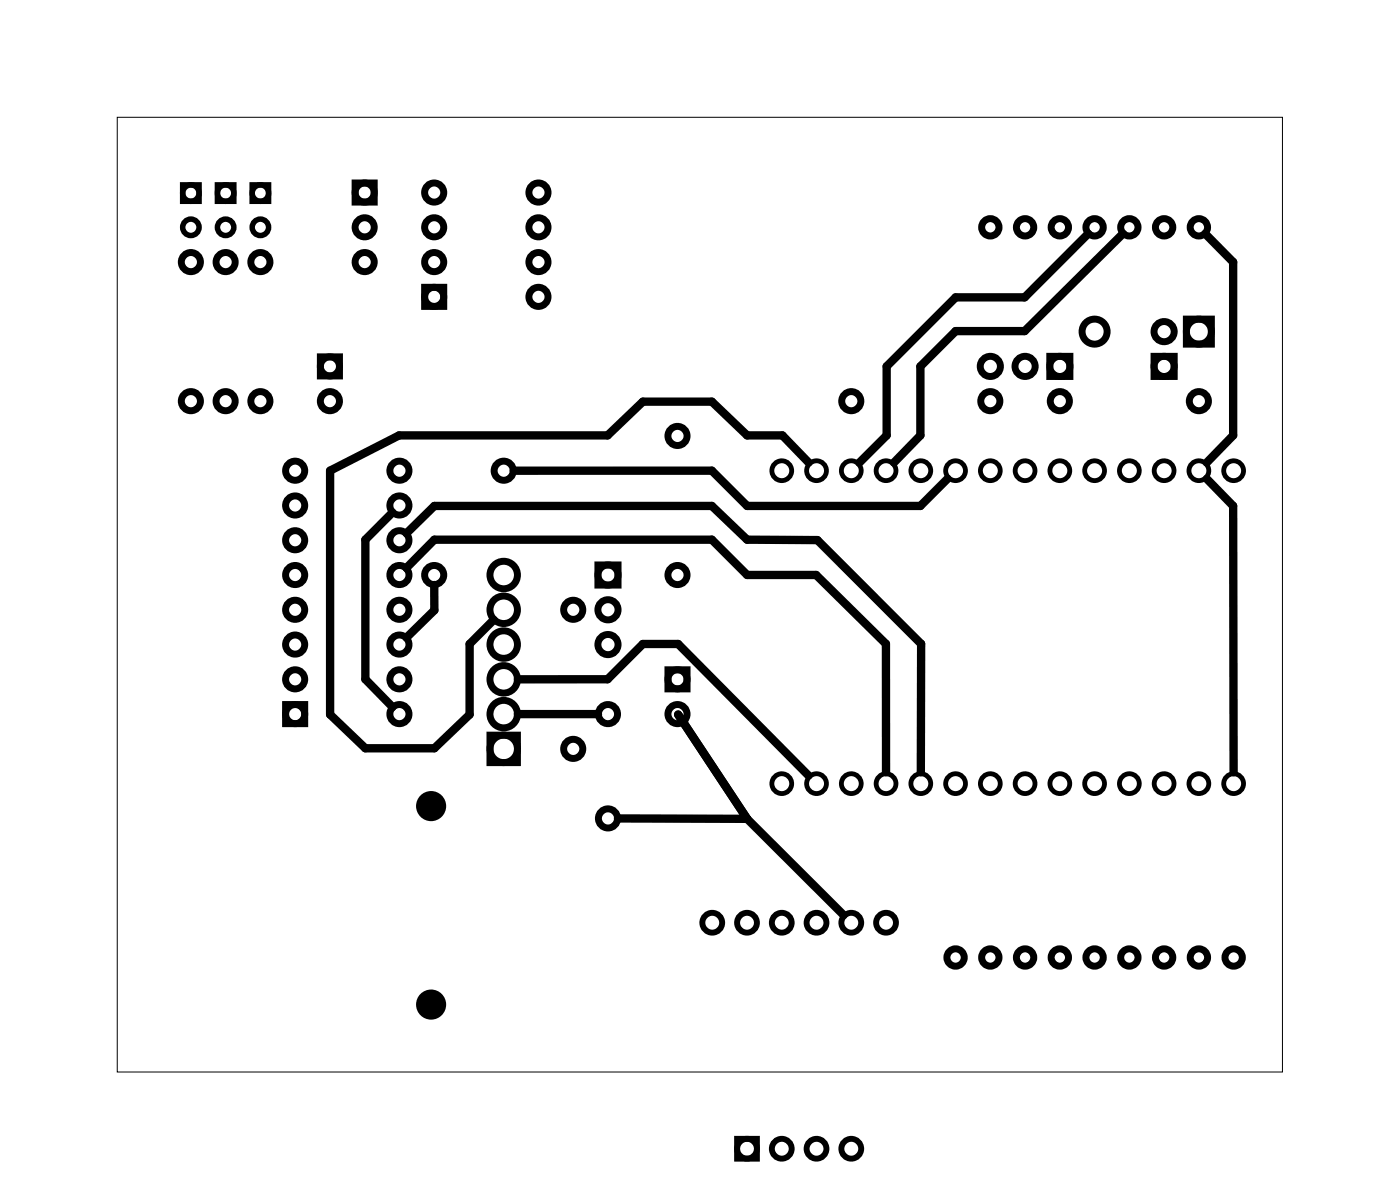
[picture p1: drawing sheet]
<svg xmlns="http://www.w3.org/2000/svg" width="102mm" height="87mm" viewBox="0 0 102 87" stroke-linecap="round" stroke-linejoin="round" font-family="sans-serif">
<path d="M8.6 8.6h85.1v69.7h-85.1z" fill="none" stroke="#000" stroke-width=".07"/>
<g fill="none" stroke="#000" stroke-width=".51">
<path d="M25.9 13.4h1.4v1.4h-1.4zM23.4 26.1h1.4v1.4h-1.4zM31 21h1.4v1.4h-1.4zM76.7 26h1.5v1.5h-1.5zM84.3 26h1.5v1.5h-1.5zM86.7 23.3h1.8v1.8h-1.8zM20.9 51.5h1.4v1.4h-1.4zM35.8 53.7h2v2h-2zM43.7 41.3h1.5v1.4h-1.5zM48.8 48.9h1.4v1.4h-1.4z"/>
<circle cx="13.9" cy="19.1" r=".7"/>
<circle cx="16.5" cy="19.1" r=".7"/>
<circle cx="19" cy="19.1" r=".7"/>
<circle cx="26.6" cy="19.1" r=".7"/>
<circle cx="26.6" cy="16.6" r=".7"/>
<circle cx="26.6" cy="14.1" r=".7"/>
<circle cx="31.7" cy="14.1" r=".7"/>
<circle cx="31.7" cy="16.6" r=".7"/>
<circle cx="31.7" cy="19.1" r=".7"/>
<circle cx="39.3" cy="16.6" r=".7"/>
<circle cx="39.3" cy="14.1" r=".7"/>
<circle cx="39.3" cy="19.1" r=".7"/>
<circle cx="72.4" cy="16.6" r=".64"/>
<circle cx="74.9" cy="16.6" r=".64"/>
<circle cx="77.4" cy="16.6" r=".64"/>
<circle cx="80" cy="16.6" r=".64"/>
<circle cx="82.5" cy="16.6" r=".64"/>
<circle cx="85.1" cy="16.6" r=".64"/>
<circle cx="87.6" cy="16.6" r=".64"/>
<circle cx="13.9" cy="29.3" r=".7"/>
<circle cx="16.5" cy="29.3" r=".7"/>
<circle cx="19" cy="29.3" r=".7"/>
<circle cx="21.6" cy="34.4" r=".7"/>
<circle cx="21.6" cy="39.5" r=".7"/>
<circle cx="21.6" cy="36.9" r=".7"/>
<circle cx="24.1" cy="29.3" r=".7"/>
<circle cx="24.1" cy="26.8" r=".7"/>
<circle cx="29.2" cy="36.9" r=".7"/>
<circle cx="29.2" cy="39.5" r=".7"/>
<circle cx="29.2" cy="34.4" r=".7"/>
<circle cx="31.7" cy="21.7" r=".7"/>
<circle cx="36.8" cy="34.4" r=".7"/>
<circle cx="39.3" cy="21.7" r=".7"/>
<circle cx="49.5" cy="31.8" r=".7"/>
<circle cx="62.2" cy="29.3" r=".7"/>
<circle cx="72.4" cy="26.8" r=".74"/>
<circle cx="72.4" cy="29.3" r=".7"/>
<circle cx="74.9" cy="26.8" r=".74"/>
<circle cx="77.4" cy="26.8" r=".74"/>
<circle cx="77.4" cy="29.3" r=".7"/>
<circle cx="80" cy="24.2" r=".91"/>
<circle cx="85.1" cy="24.2" r=".74"/>
<circle cx="85.1" cy="26.8" r=".74"/>
<circle cx="87.6" cy="29.3" r=".7"/>
<circle cx="87.6" cy="24.2" r=".91"/>
<circle cx="21.6" cy="47.1" r=".7"/>
<circle cx="21.6" cy="49.6" r=".7"/>
<circle cx="21.6" cy="42" r=".7"/>
<circle cx="21.6" cy="44.5" r=".7"/>
<circle cx="21.6" cy="52.2" r=".7"/>
<circle cx="29.2" cy="47.1" r=".7"/>
<circle cx="29.2" cy="49.6" r=".7"/>
<circle cx="29.2" cy="42" r=".7"/>
<circle cx="29.2" cy="44.5" r=".7"/>
<circle cx="29.2" cy="52.2" r=".7"/>
<circle cx="31.7" cy="42" r=".7"/>
<circle cx="36.8" cy="42" r="1"/>
<circle cx="36.8" cy="44.5" r="1"/>
<circle cx="36.8" cy="52.2" r="1"/>
<circle cx="36.8" cy="54.7" r="1"/>
<circle cx="36.8" cy="49.6" r="1"/>
<circle cx="36.8" cy="47.1" r="1"/>
<circle cx="41.9" cy="54.7" r=".7"/>
<circle cx="41.9" cy="44.5" r=".7"/>
<circle cx="44.4" cy="52.2" r=".7"/>
<circle cx="44.4" cy="59.8" r=".7"/>
<circle cx="44.4" cy="47.1" r=".74"/>
<circle cx="44.4" cy="42" r=".74"/>
<circle cx="44.4" cy="44.5" r=".74"/>
<circle cx="49.5" cy="42" r=".7"/>
<circle cx="49.5" cy="52.2" r=".7"/>
<circle cx="49.5" cy="49.6" r=".7"/>
<circle cx="69.8" cy="69.9" r=".64"/>
<circle cx="72.4" cy="69.9" r=".64"/>
<circle cx="74.9" cy="69.9" r=".64"/>
<circle cx="77.4" cy="69.9" r=".64"/>
<circle cx="80" cy="69.9" r=".64"/>
<circle cx="82.5" cy="69.9" r=".64"/>
<circle cx="85.1" cy="69.9" r=".64"/>
<circle cx="87.6" cy="69.9" r=".64"/>
<circle cx="90.2" cy="69.9" r=".64"/>
</g>
<g fill="none" stroke="#000" stroke-width=".35">
<circle cx="57.1" cy="34.4" r=".72"/>
<circle cx="59.7" cy="34.4" r=".72"/>
<circle cx="62.2" cy="34.4" r=".72"/>
<circle cx="64.7" cy="34.4" r=".72"/>
<circle cx="67.3" cy="34.4" r=".72"/>
<circle cx="69.8" cy="34.4" r=".72"/>
<circle cx="72.4" cy="34.4" r=".72"/>
<circle cx="74.9" cy="34.4" r=".72"/>
<circle cx="77.4" cy="34.4" r=".72"/>
<circle cx="80" cy="34.4" r=".72"/>
<circle cx="82.5" cy="34.4" r=".72"/>
<circle cx="85.1" cy="34.4" r=".72"/>
<circle cx="87.6" cy="34.4" r=".72"/>
<circle cx="90.1" cy="34.4" r=".72"/>
<circle cx="57.1" cy="57.2" r=".72"/>
<circle cx="59.7" cy="57.2" r=".72"/>
<circle cx="62.2" cy="57.2" r=".72"/>
<circle cx="64.7" cy="57.2" r=".72"/>
<circle cx="67.3" cy="57.2" r=".72"/>
<circle cx="69.8" cy="57.2" r=".72"/>
<circle cx="72.4" cy="57.2" r=".72"/>
<circle cx="74.9" cy="57.2" r=".72"/>
<circle cx="77.4" cy="57.2" r=".72"/>
<circle cx="80" cy="57.2" r=".72"/>
<circle cx="82.5" cy="57.2" r=".72"/>
<circle cx="85.1" cy="57.2" r=".72"/>
<circle cx="87.6" cy="57.2" r=".72"/>
<circle cx="90.1" cy="57.2" r=".72"/>
</g>
<g fill="none" stroke="#000" stroke-width=".43">
<path d="M53.9 83.2h1.4v1.4h-1.4z"/>
<circle cx="52" cy="67.4" r=".72"/>
<circle cx="54.6" cy="67.4" r=".72"/>
<circle cx="57.1" cy="67.4" r=".72"/>
<circle cx="59.7" cy="67.4" r=".72"/>
<circle cx="62.2" cy="67.4" r=".72"/>
<circle cx="64.7" cy="67.4" r=".72"/>
<circle cx="54.6" cy="83.9" r=".72"/>
<circle cx="57.1" cy="83.9" r=".72"/>
<circle cx="59.7" cy="83.9" r=".72"/>
<circle cx="62.2" cy="83.9" r=".72"/>
</g>
<g fill="none" stroke="#000" stroke-width=".4">
<path d="M13.3 13.5h1.2v1.2h-1.2zM15.9 13.5h1.2v1.2h-1.2zM18.4 13.5h1.2v1.2h-1.2z"/>
<circle cx="13.9" cy="14.1" r=".6"/>
<circle cx="13.9" cy="16.6" r=".6"/>
<circle cx="16.5" cy="14.1" r=".6"/>
<circle cx="16.5" cy="16.6" r=".6"/>
<circle cx="19" cy="14.1" r=".6"/>
<circle cx="19" cy="16.6" r=".6"/>
</g>
<g fill="#000">
<circle cx="31.5" cy="58.9" r="1.1"/>
<circle cx="31.5" cy="73.4" r="1.1"/>
</g>
<g fill="none" stroke="#000" stroke-width=".61">
<path d="M79.5 17.1l-4.6 4.6h-5.1l-5 5.1v5l-2 2M82.1 17.1l-7.2 7.1h-5.1l-2.5 2.6v5l-2 2M88.1 17.1l2 2v12.7l-1.9 2M28.7 37.4l-2 2v10.2l2 2M29.7 39l2-2h20.3l2.6 2.4 5.1 .1 7.6 7.5v9.4M37.5 34.4h14.5l2.6 2.6h12.7l1.9-2M59.1 33.8l-1.9-2h-2.6l-2.6-2.5h-5l-2.6 2.5h-15.2l-5.1 2.6v17.8l2.6 2.5h5l2.6-2.5v-5.2l1.8-1.7M88.2 35l1.9 2v19.4M29.7 41.5l2-2.1h20.3l2.6 2.6h5l5.1 5v9.4M31.7 42.7v1.9l-2 2M37.8 49.6h6.6l2.6-2.6h2.6l9.5 9.7M37.8 52.2h5.9"/>
<path d="M45.2 59.8h9.4M49.6 52.2l5 7.6M54.6 59.8l7 7"/>
</g>
</svg>
